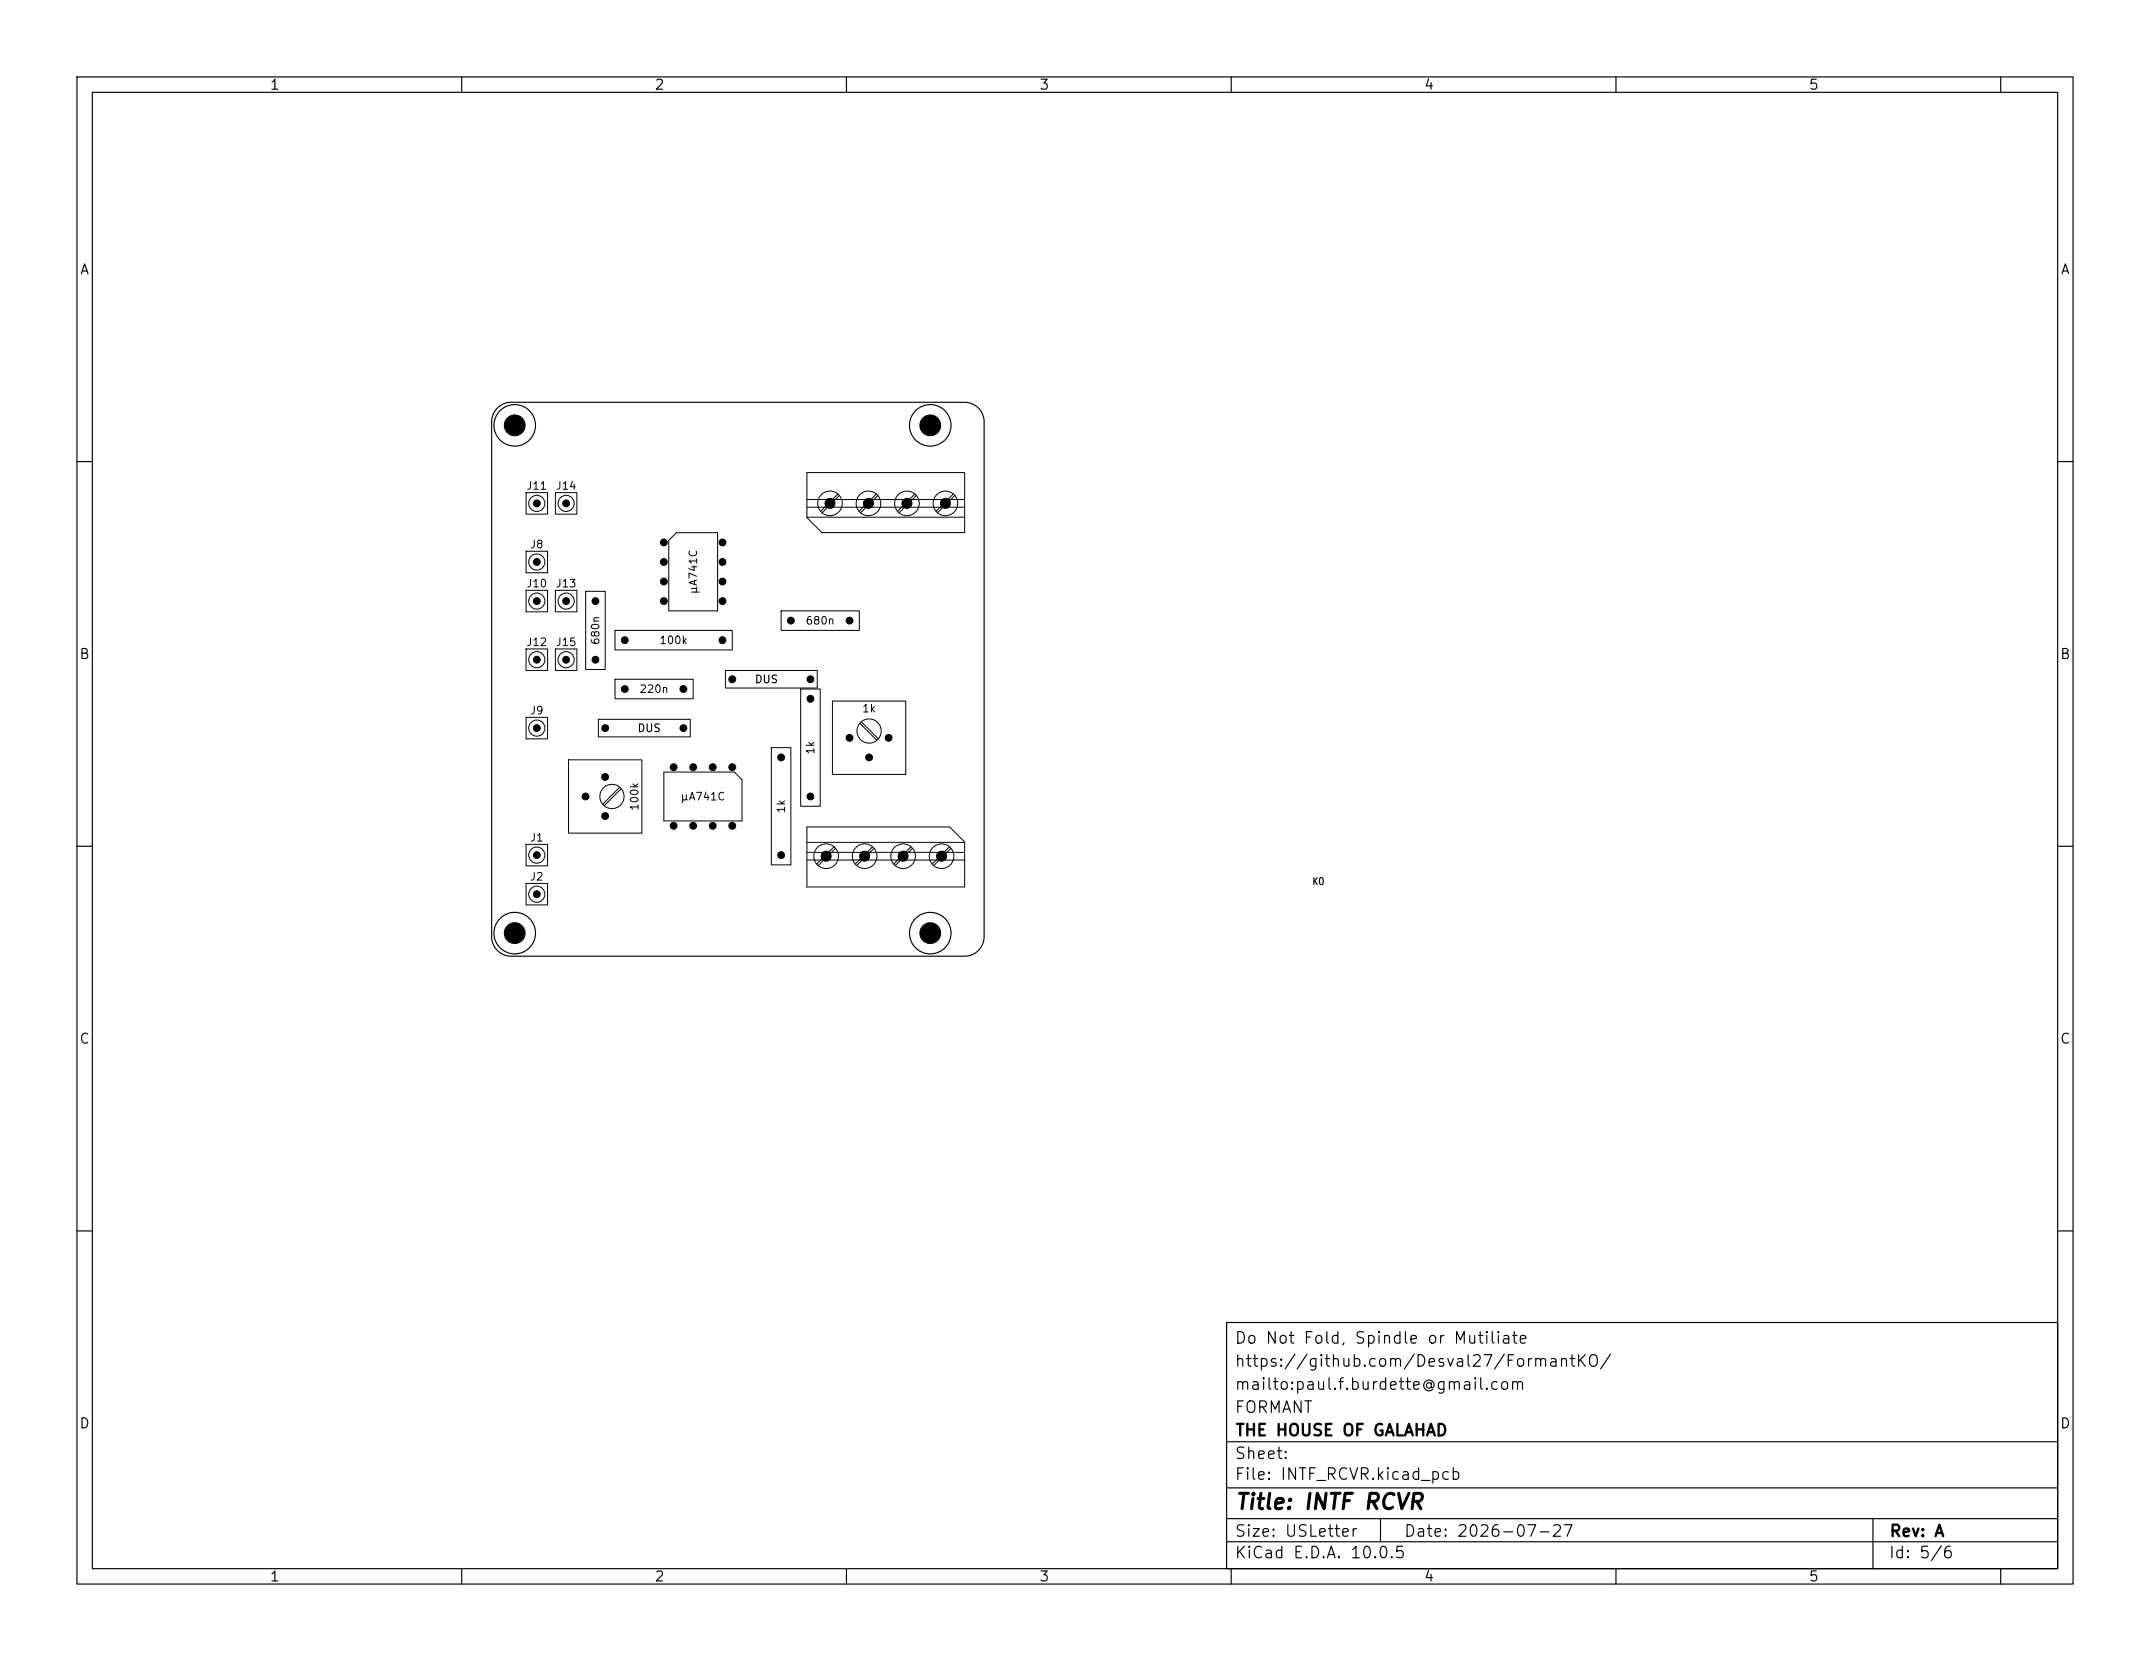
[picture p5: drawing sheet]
<svg xmlns="http://www.w3.org/2000/svg" width="279mm" height="216mm" viewBox="0 0 279 216" stroke-linecap="round" stroke-linejoin="round" font-family="sans-serif">
<defs><g id="words">
<text font-size="2" x="160.4" y="196.7">Title: INTF RCVR</text>
<g font-size="1.5">
<text x="160.3" y="178">https://github.com/Desval27/FormantKO/</text>
<text x="160.3" y="175">Do Not Fold, Spindle or Mutiliate</text>
<text x="160.3" y="184">FORMANT</text>
<text x="160.3" y="181">mailto:paul.f.burdette@gmail.com</text>
<text x="160.3" y="190">Sheet:</text>
<text x="160.4" y="187">THE HOUSE OF GALAHAD</text>
<text x="160.3" y="192.7">File: INTF_RCVR.kicad_pcb</text>
<text x="160.3" y="202.9">KiCad E.D.A. 10.0.5</text>
<text x="160.3" y="200.1">Size: USLetter</text>
<text x="182.3" y="200.1">Date: 2026-07-27</text>
<text x="245.3" y="202.9">Id: 5/6</text>
<text x="245.4" y="200.1">Rev: A</text>
</g>
<g font-size="1.3">
<text x="35" y="12">1</text>
<text x="85" y="12">2</text>
<text x="135" y="12">3</text>
<text x="185" y="12">4</text>
<text x="235" y="12">5</text>
<text x="10.3" y="36">A</text>
<text x="267.7" y="36">A</text>
<text x="10.2" y="86">B</text>
<text x="267.6" y="86">B</text>
<text x="10.2" y="136">C</text>
<text x="267.6" y="136">C</text>
<text x="10.2" y="186">D</text>
<text x="267.6" y="186">D</text>
<text x="35" y="205.9">1</text>
<text x="85" y="205.9">2</text>
<text x="135" y="205.9">3</text>
<text x="185" y="205.9">4</text>
<text x="235" y="205.9">5</text>
</g>
<g font-size="1">
<text x="65.8" y="56">H1</text>
<text x="119.8" y="56">H2</text>
<text x="68.3" y="63.9">J11</text>
<text x="72.1" y="63.9">J14</text>
<text x="68.8" y="71.5">J8</text>
<text x="68.3" y="76.6">J10</text>
<text x="72.1" y="76.6">J13</text>
<text x="90.8" y="77.3" transform="rotate(-90 90.8 77.3)">µA741C</text>
<text x="78.1" y="83.9" transform="rotate(-90 78.1 83.9)">680n</text>
<text x="85.6" y="84">100k</text>
<text x="104.6" y="81.4">680n</text>
<text x="68.3" y="84.2">J12</text>
<text x="72.1" y="84.2">J15</text>
<text x="98" y="89">DUS</text>
<text x="68.8" y="93.1">J9</text>
<text x="82.8" y="95.4">DUS</text>
<text x="83" y="90.3">220n</text>
<text x="112" y="92.8">1k</text>
<text x="106.1" y="98.2" transform="rotate(-90 106.1 98.2)">1k</text>
<text x="83.2" y="105.5" transform="rotate(-90 83.2 105.5)">100k</text>
<text x="88.4" y="104.3">µA741C</text>
<text x="102.3" y="105.8" transform="rotate(-90 102.3 105.8)">1k</text>
<text x="68.8" y="109.6">J1</text>
<text x="68.8" y="114.7">J2</text>
<text x="65.8" y="122">H3</text>
<text x="119.8" y="122">H4</text>
</g>
<text font-size=".9" x="170.5" y="115.2">KO</text>
</g></defs>
<g fill="none" stroke="#000" stroke-width=".15">
<path d="M10 10h259.4v195.9h-259.4zM12 12h255.4v191.9h-255.4zM60 10v2M110 10v2M160 10v2M210 10v2M260 10v2M64.6 53a2.54 2.54 0 0 1 1.8-.7h59a2.54 2.54 0 0 1 2.5 2.5v67a2.54 2.54 0 0 1-2.5 2.5h-59a2.54 2.54 0 0 1-2.5-2.5v-67a2.54 2.54 0 0 1 .7-1.8zM10 60h2M267.4 60h2M10 110h2M267.4 110h2"/>
<path d="M10 160h2M159.4 171.9h108v32h-108zM267.4 160h2M159.4 197.4h108M159.4 193.4h108M159.4 187.4h108M179.4 197.4v3M243.4 197.4v6.5M60 203.9v2M110 203.9v2M159.4 200.4h108M160 203.9v2"/>
<path d="M210 203.9v2M260 203.9v2"/>
<circle cx="66.9" cy="55.3" r="2.7"/>
<circle cx="120.9" cy="55.3" r="2.7"/>
<circle cx="66.9" cy="121.3" r="2.7"/>
<circle cx="120.9" cy="121.3" r="2.7"/>
</g>
<g fill="none" stroke="#000" stroke-width=".13">
<path d="M68.4 64h2.8v2.8h-2.8zM68.4 71.7h2.8v2.7h-2.8zM68.4 76.7h2.8v2.8h-2.8zM72.2 64h2.8v2.8h-2.8zM72.2 76.7h2.8v2.8h-2.8zM76.1 76.9h2.6v10.1h-2.6zM86.9 70.2l1-1h5.4v10.2h-6.4zM101.5 79.4h10.2v2.5h-10.2zM104.9 61.4h20.5v7.8h-18.6l-1.9-1.9zM104.9 67.2h20.5M104.9 65.9h20.5M104.9 64.9h20.5"/>
<path d="M108.9 64.2l-2.3 2.2M109.1 64.4l-2.3 2.2M113.9 64.2l-2.3 2.2M114.1 64.4l-2.3 2.2M118.9 64.2l-2.3 2.2M119.1 64.4l-2.3 2.2M123.9 64.2l-2.3 2.2M124.1 64.4l-2.3 2.2M68.4 93.2h2.8v2.8h-2.8zM68.4 84.4h2.8v2.7h-2.8zM72.2 84.4h2.8v2.7h-2.8zM73.9 98.8h9.5v9.5h-9.5z"/>
<path d="M77.8 93.5h11.9v2.3h-11.9zM79.9 88.3h10.2v2.5h-10.2zM79.9 81.9h15.3v2.6h-15.3zM94.3 87.1h11.9v2.3h-11.9zM100.2 97.2h2.6v15.2h-2.6zM104.1 89.6h2.5v15.2h-2.5zM108.2 91.1h9.5v9.6h-9.5zM111.7 94l2.2 2.2M111.9 93.8l2.2 2.2M68.4 114.8h2.8v2.8h-2.8zM68.4 109.8h2.8v2.7h-2.8zM80.5 102.3l-2.2 2.2"/>
<path d="M80.7 102.5l-2.2 2.2M86.3 100.4h9.1l1 1v5.3h-10.1zM104.9 107.5h18.5l2 1.9v5.9h-20.5zM104.9 109.5h20.5M104.9 110.8h20.5M104.9 111.8h20.5M108.4 110.1l-2.3 2.2M108.6 110.3l-2.3 2.2M113.4 110.1l-2.3 2.2M113.6 110.3l-2.3 2.2M118.4 110.1l-2.3 2.2M118.6 110.3l-2.3 2.2"/>
<path d="M123.4 110.1l-2.3 2.2M123.6 110.3l-2.3 2.2"/>
<circle cx="69.8" cy="78.1" r="1.05"/>
<circle cx="69.8" cy="65.4" r="1.05"/>
<circle cx="69.8" cy="73" r="1.05"/>
<circle cx="73.6" cy="78.1" r="1.05"/>
<circle cx="73.6" cy="65.4" r="1.05"/>
<circle cx="107.9" cy="65.4" r="1.6"/>
<circle cx="112.9" cy="65.4" r="1.6"/>
<circle cx="117.9" cy="65.4" r="1.6"/>
<circle cx="122.9" cy="65.4" r="1.6"/>
<circle cx="69.8" cy="85.7" r="1.05"/>
<circle cx="69.8" cy="94.6" r="1.05"/>
<circle cx="73.6" cy="85.7" r="1.05"/>
<circle cx="112.9" cy="95" r="1.57"/>
<circle cx="69.8" cy="111.1" r="1.05"/>
<circle cx="69.8" cy="116.2" r="1.05"/>
<circle cx="79.5" cy="103.5" r="1.57"/>
<circle cx="107.4" cy="111.3" r="1.6"/>
<circle cx="112.4" cy="111.3" r="1.6"/>
<circle cx="117.4" cy="111.3" r="1.6"/>
<circle cx="122.4" cy="111.3" r="1.6"/>
</g>
<g fill="#000" stroke="#000" stroke-width=".13">
<circle cx="66.9" cy="55.3" r="1.35"/>
<circle cx="120.9" cy="55.3" r="1.35"/>
<circle cx="69.8" cy="65.4" r=".44"/>
<circle cx="69.8" cy="78.1" r=".44"/>
<circle cx="69.8" cy="73" r=".44"/>
<circle cx="73.6" cy="65.4" r=".44"/>
<circle cx="73.6" cy="78.1" r=".44"/>
<circle cx="77.4" cy="78.1" r=".44"/>
<circle cx="86.3" cy="70.5" r=".44"/>
<circle cx="86.3" cy="73" r=".44"/>
<circle cx="86.3" cy="75.6" r=".44"/>
<circle cx="86.3" cy="78.1" r=".44"/>
<circle cx="93.9" cy="78.1" r=".44"/>
<circle cx="93.9" cy="70.5" r=".44"/>
<circle cx="93.9" cy="75.6" r=".44"/>
<circle cx="93.9" cy="73" r=".44"/>
<circle cx="107.9" cy="65.4" r=".65"/>
<circle cx="112.9" cy="65.4" r=".65"/>
<circle cx="117.9" cy="65.4" r=".65"/>
<circle cx="122.9" cy="65.4" r=".65"/>
<circle cx="69.8" cy="85.7" r=".44"/>
<circle cx="69.8" cy="94.6" r=".44"/>
<circle cx="73.6" cy="85.7" r=".44"/>
<circle cx="77.4" cy="85.7" r=".44"/>
<circle cx="78.7" cy="94.6" r=".44"/>
<circle cx="81.2" cy="89.6" r=".44"/>
<circle cx="81.2" cy="83.2" r=".44"/>
<circle cx="87.5" cy="99.7" r=".44"/>
<circle cx="88.8" cy="89.6" r=".44"/>
<circle cx="88.8" cy="94.6" r=".44"/>
<circle cx="90.1" cy="99.7" r=".44"/>
<circle cx="92.6" cy="99.7" r=".44"/>
<circle cx="93.9" cy="83.2" r=".44"/>
<circle cx="95.2" cy="88.3" r=".44"/>
<circle cx="95.2" cy="99.7" r=".44"/>
<circle cx="101.5" cy="98.4" r=".44"/>
<circle cx="102.8" cy="80.7" r=".44"/>
<circle cx="105.3" cy="88.3" r=".44"/>
<circle cx="105.3" cy="90.8" r=".44"/>
<circle cx="110.4" cy="95.9" r=".44"/>
<circle cx="110.4" cy="80.7" r=".44"/>
<circle cx="112.9" cy="98.4" r=".44"/>
<circle cx="115.5" cy="95.9" r=".44"/>
<circle cx="69.8" cy="111.1" r=".44"/>
<circle cx="69.8" cy="116.2" r=".44"/>
<circle cx="76.1" cy="103.5" r=".44"/>
<circle cx="78.6" cy="101" r=".44"/>
<circle cx="78.6" cy="106.1" r=".44"/>
<circle cx="87.5" cy="107.3" r=".44"/>
<circle cx="90.1" cy="107.3" r=".44"/>
<circle cx="92.6" cy="107.3" r=".44"/>
<circle cx="95.2" cy="107.3" r=".44"/>
<circle cx="101.5" cy="111.1" r=".44"/>
<circle cx="105.3" cy="103.5" r=".44"/>
<circle cx="107.4" cy="111.3" r=".65"/>
<circle cx="112.4" cy="111.3" r=".65"/>
<circle cx="117.4" cy="111.3" r=".65"/>
<circle cx="122.4" cy="111.3" r=".65"/>
<circle cx="66.9" cy="121.3" r="1.35"/>
<circle cx="120.9" cy="121.3" r="1.35"/>
</g>
<use href="#words"/>
</svg>
